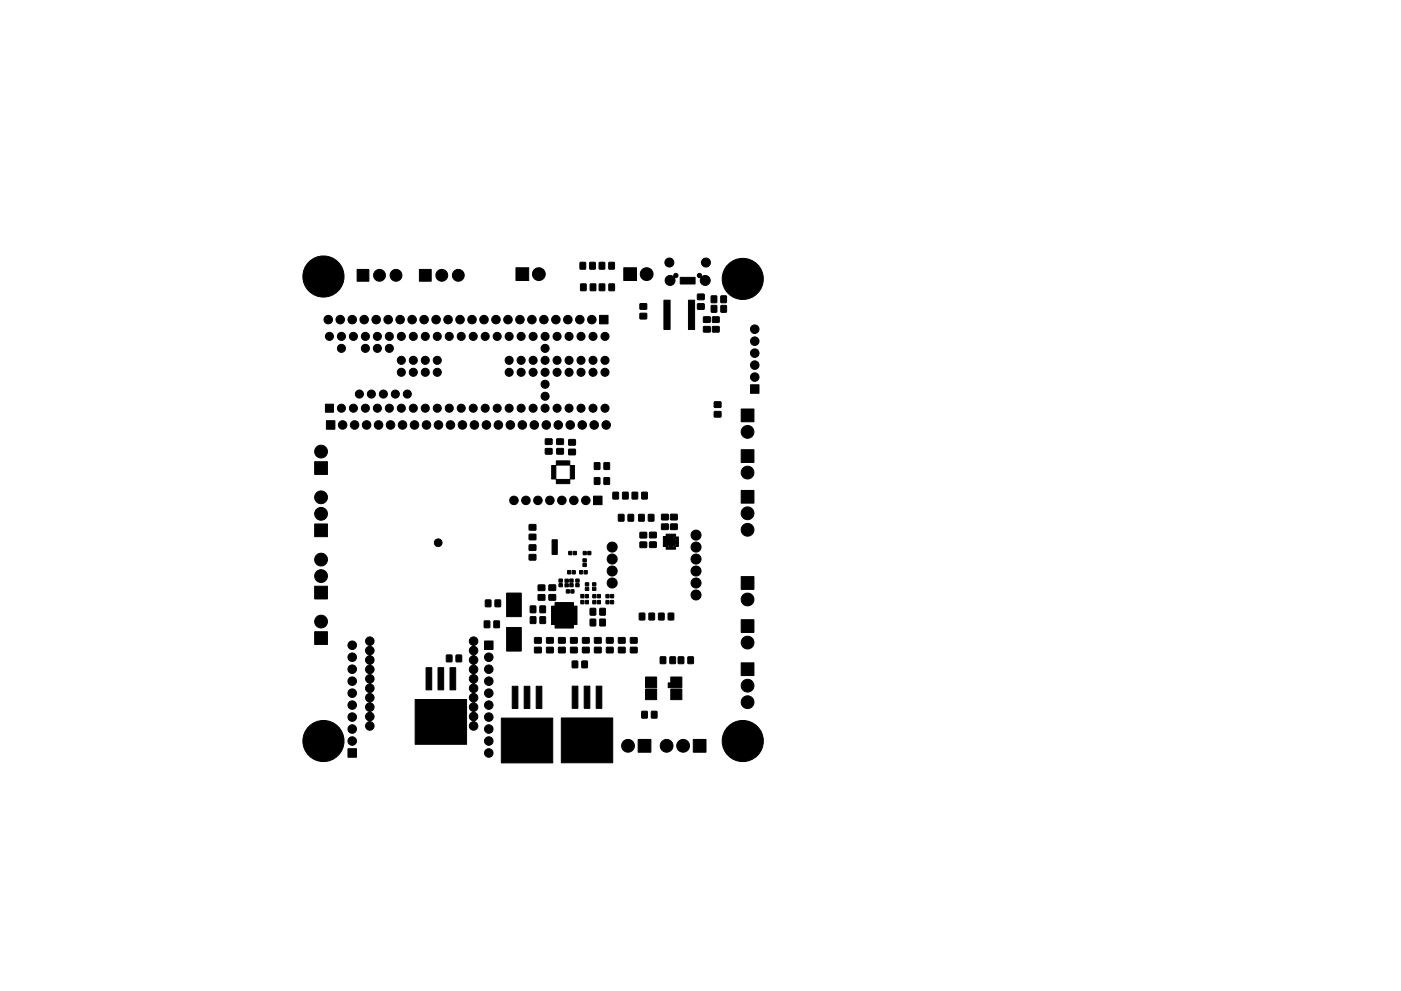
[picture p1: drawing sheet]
<svg xmlns="http://www.w3.org/2000/svg" width="297mm" height="210mm" viewBox="0 0 297 210" stroke-linecap="round" stroke-linejoin="round" font-family="sans-serif">
<g fill="#000" stroke="#000" stroke-width=".21">
<path d="M75.7 57.2h2.5v2.5h-2.5zM88.9 57.2h2.5v2.5h-2.5zM109.4 56.8h2.7v2.7h-2.7zM123 55.7h1.2l-.1 1.4-1.1-.1zM125.1 55.7h1.1v1.4l-1.2-.1zM127.1 55.7h1.1v1.4l-1.2-.1zM129.1 55.7h1.2l-.1 1.4-1.1-.1zM132.3 56.8h2.7v2.7h-2.7zM141.4 58.7a1.21 1.21 0 0 1 1.3-.1h.1a.49 .49 0 0 1 .5-.6 .49 .49 0 0 1 .5 .6 .49 .49 0 0 1-.7 .3 1.07 1.07 0 0 1-.4 1.4 1.07 1.07 0 0 1-1.4-.2 1.07 1.07 0 0 1 .1-1.4zM147.9 58.2a.57 .57 0 0 1 .6-.1 .57 .57 0 0 1 .3 .5 1.08 1.08 0 0 1 1.7 .7 1.08 1.08 0 0 1-1.2 1.3 1.08 1.08 0 0 1-.7-1.7h-.1a.49 .49 0 0 1-.5-.2 .49 .49 0 0 1-.1-.5zM123.1 60.3h1.2l-.1 1.4-1.1-.1zM125.2 60.3h1.1v1.4l-1.2-.1z"/>
<path d="M127.1 60.3h1.1v1.4l-1.2-.1zM127.1 66.9h1.8v1.8h-1.8zM129.1 60.3h1.2l-.1 1.4-1.1-.1zM135.7 66.5h1.4v1.1l-1.4 .1zM135.7 64.5l1.4-.1v1.2h-1.4zM140.8 63.7h1.3v6.2h-1.3zM146 63.7h1.3v6.2h-1.3zM144.2 58.9h3.2v1.4h-3.2zM147.9 64.5l1.4-.1v1.2h-1.4zM147.9 62.4h1.4v1.1l-1.4 .1zM149.2 69.3h1.3l.1 1.1-1.4 .1zM149.2 67.2h1.3l.1 1.1-1.4 .1z"/>
<path d="M150.8 62.8h1.2l-.1 1.4h-1.1zM150.8 64.8l1.2 .1-.1 1.3h-1.1zM151.1 69.3h1.3l.1 1.1-1.4 .1zM151.1 67.2h1.3l.1 1.1-1.4 .1zM152.9 62.8h1.1v1.4h-1.2zM152.9 64.8l1.1 .1v1.3h-1.2zM69 85.8h1.7v1.7h-1.7zM69.2 89.3h1.8v1.8h-1.8zM115.6 95.2h1.4v1.1h-1.3zM115.6 93.1h1.4v1.1l-1.3 .1zM117 98.8h.9v2.8h-.9zM118.1 95.2h1.3l.1 1.1h-1.4z"/>
<path d="M118.1 93.1h1.3l.1 1.1-1.4 .1zM117.9 97.8h2.9v.9h-2.9zM120.9 98.8h.9v2.8h-.9zM120.6 95.3h1.3l.1 1.1-1.4 .1zM120.6 93.3h1.3l.1 1.1h-1.4zM126 98.2h1.2l-.1 1.4-1.1-.1zM128.1 98.2h1.1v1.4l-1.1-.1zM151.5 87.3h1.3l.1 1.1-1.4 .1zM151.5 85.3h1.3l.1 1.1h-1.4zM157.1 95.4h2.7v2.7h-2.7zM157.1 86.8h2.7v2.7h-2.7zM159.1 81.6h1.8v1.8h-1.8z"/>
<path d="M66.7 111.2h2.7v2.7h-2.7zM66.7 98h2.7v2.7h-2.7zM112.2 117.7l1.4-.1v1.2h-1.4zM112.2 115.6h1.4v1.1l-1.4 .1zM112.2 113.4l1.4-.1v1.2h-1.4zM112.2 111.3h1.4v1.1l-1.4 .1zM117.1 114.5h1.1v3.1h-1.1zM117.9 101.7h2.9v.9h-2.9zM120.6 117h.6v.7h-.6zM121.6 117h.6v.7h-.6zM123.7 117h.6v.7h-.6zM123.6 119.5h.7v.7h-.7z"/>
<path d="M123.6 118.6h.7v.6h-.7zM124.6 117h.7v.7h-.7zM126 101.4h1.2l-.1 1.4-1.1-.1zM125.8 105.3h1.8v1.8h-1.8zM128.1 101.4h1.1v1.4l-1.1-.1zM130 104.5h1.1v1.4l-1.2-.1zM131.1 109.2h1.2l-.1 1.4-1.1-.1zM132 104.5h1.2l-.1 1.4-1.1-.1zM133.2 109.2h1.1v1.4l-1.1-.1zM134 104.5h1.2l-.1 1.4-1.1-.1zM135.4 109.2h1.2l-.1 1.4-1.1-.1zM135.7 115h1.4v1.1l-1.4 .1z"/>
<path d="M135.7 113l1.4-.1v1.2h-1.4zM136.1 104.5h1.1v1.4l-1.1-.1zM137.5 109.2h1.1v1.4l-1.1-.1zM137.7 115h1.4v1.1l-1.3 .1zM137.7 112.9h1.4v1.2h-1.3zM140.3 111.2h1.3l.1 1.1h-1.4zM140.3 109.1h1.3l.1 1.1-1.4 .1zM140.7 113.9h.5l.1-.6h1.9l.1 .6 .5 .1v1.9l-.5 .1-.1 .5h-1.9l-.1-.5-.6-.1h.9l.2 .2 .2-.2 .3 .2 .3-.2 .3 .2 .2-.2-1.4-.1-.1 .1h-.9l.1-.4h.4l.2 .2 .1-.3h1.7l.1 .3 .2-.3-.2-.2-.1 .2-1.8-.1-.2 .2h-.4v-.6h.4l.2 .3 .1-.3h1.7l.1 .2 .2-.2-.2-.2-.1 .2h-1.7l-.1-.2-.2 .2h-.4v-.5h.4l.2 .2 .1-.3h1.7l.1 .3 .2-.2-.2-.2-.1 .1h-1.7l-.1-.1-.2 .2-.5-.1v-.4h.9l.1 .2 .9-.2 .4 .2 .1-.2-.2-.1-.3 .1-.2-.1-.4 .1-.2-.1-.2 .1zM142.2 111.2h1.3l.1 1.1h-1.4zM142.2 109.1h1.3l.1 1.1-1.4 .1zM157.1 104.1h2.7v2.7h-2.7zM66.7 134h2.7v2.7h-2.7z"/>
<path d="M66.7 124.4h2.7v2.7h-2.7zM77.8 135.3a.94 .94 0 0 1 1.4 .5 .94 .94 0 0 1-.7 1.2v.1a1 1 0 0 1 .8 1 1 1 0 0 1-.8 .9v.1a1 1 0 0 1 .8 1 1 1 0 0 1-.8 .9v.1a1 1 0 0 1 .8 1 1 1 0 0 1-.8 .9v.1a1 1 0 0 1 .8 1 1 1 0 0 1-.8 .9v.1a1 1 0 0 1 .8 1 1 1 0 0 1-.8 .9v.1a1 1 0 0 1 .8 1 1 1 0 0 1-.8 .9v.1a1 1 0 0 1 .8 1 1 1 0 0 1-.8 .9v.1a1 1 0 0 1 .8 1 1 1 0 0 1-.8 .9v.1a.91 .91 0 0 1 .8 1.2 .91 .91 0 0 1-1.4 .4 .91 .91 0 0 1 .1-1.5l.3-.1v-.1a.99 .99 0 0 1-.8-1 .99 .99 0 0 1 .8-1 1 1 0 0 1-.8-1 1 1 0 0 1 .8-1 1 1 0 0 1-.8-1 1 1 0 0 1 .8-1 1 1 0 0 1-.8-1 1 1 0 0 1 .8-1 1 1 0 0 1-.8-1 1 1 0 0 1 .8-1 1 1 0 0 1-.8-1 1 1 0 0 1 .8-1 1 1 0 0 1-.8-1 1 1 0 0 1 .8-1 1 1 0 0 1-.8-1 1 1 0 0 1 .8-1 .98 .98 0 0 1-.5-1.7zM94.7 139h1.1v1.4h-1.2zM96.7 139h1.2l-.1 1.4h-1.1zM99.7 135.5a.93 .93 0 0 1 1.5 .2 .93 .93 0 0 1-.7 1.3v.1a1 1 0 0 1 .8 1 1 1 0 0 1-.8 .9v.1a1 1 0 0 1 .8 1 1 1 0 0 1-.8 .9v.1a1 1 0 0 1 .8 1 1 1 0 0 1-.8 .9v.1a1 1 0 0 1 .8 1 1 1 0 0 1-.8 .9v.1a1 1 0 0 1 .8 1 1 1 0 0 1-.8 .9v.1a1 1 0 0 1 .8 1 1 1 0 0 1-.8 .9v.1a1 1 0 0 1 .8 1 1 1 0 0 1-.8 .9v.1a1 1 0 0 1 .8 1 1 1 0 0 1-.8 .9v.1a.91 .91 0 0 1 .8 1.2 .91 .91 0 0 1-1.4 .4 .91 .91 0 0 1 .1-1.5l.3-.1v-.1a.99 .99 0 0 1-.8-1 .99 .99 0 0 1 .8-1 1 1 0 0 1-.8-1 1 1 0 0 1 .8-1 1 1 0 0 1-.8-1 1 1 0 0 1 .8-1 1 1 0 0 1-.8-1 1 1 0 0 1 .8-1 1 1 0 0 1-.8-1 1 1 0 0 1 .8-1 1 1 0 0 1-.8-1 1 1 0 0 1 .8-1 1 1 0 0 1-.8-1 1 1 0 0 1 .8-1 1 1 0 0 1-.8-1 1 1 0 0 1 .8-1 1.03 1.03 0 0 1-.6-1.5zM102.7 131.8h1.1v1.4l-1.1-.1zM102.9 127.3h1.2l-.1 1.4h-1.1zM102.7 136h1.8v1.8h-1.8zM104.7 131.8h1.2l-.1 1.4-1.1-.1zM105 127.3h1.1v1.4h-1.1zM107.4 133.1h3.1v5h-3.1zM107.4 125.8h3.1v5h-3.1z"/>
<path d="M112.4 128.6h1.2l-.1 1.4-1.1-.1zM112.5 130.9h1.1v1.4l-1.2-.1zM113.4 137.3h1.3l.1 1.2h-1.4zM113.4 135.3h1.3l.1 1.1-1.4 .1zM114.1 126.2h1.4v1.1h-1.4zM114.1 124.1h1.4v1.1l-1.4 .1zM114.5 128.6h1.2l-.1 1.4-1.1-.1zM114.5 130.9h1.2l-.1 1.4-1.1-.1zM115.9 137.3h1.3l.1 1.2h-1.4zM115.9 135.3h1.3l.1 1.1-1.4 .1zM116.4 126.2l1.4-.1v1.2h-1.4zM116.4 124.1h1.4v1.1l-1.4 .1z"/>
<path d="M117.8 128.8h3.6v3.6h-3.6zM118.5 123.8h.7v.7h-.7zM118.5 122.9h.7v.6h-.7zM118.4 137.3h1.4v1.2h-1.3zM118.4 135.3h1.4v1.1l-1.3 .1zM119.8 123.9h.7v.6h-.7zM119.8 122.9h.7v.6h-.7zM120.1 125.1h.6v.7h-.6zM120.4 121.1h.6v.6h-.6zM120.8 123.8h.7v.7h-.7zM120.8 122.9h.7v.6h-.7zM116.9 128.6h.7l.1-.8h3.9v.8h.7v3.9h-.7v.8h-3.9l-.1-.8h-.7z"/>
<path d="M121.1 125.1h.6v.7h-.6zM121.3 121.1h.7v.6h-.7zM121 137.3h1.3l.1 1.2h-1.4zM121 135.3h1.3l.1 1.1-1.4 .1zM122.1 123.8h.7v.7h-.7zM122.1 122.9h.7v.6h-.7zM122.9 121.1h.6v.6h-.6zM123.2 127.4h.6v.7h-.6zM123.2 126.1h.6v.7h-.6zM123.9 121.1h.6v.6h-.6zM124.1 127.4h.7v.7h-.7zM124.1 126.1h.7v.7h-.7z"/>
<path d="M124.1 124.6h.7v.7h-.7zM124.1 123.7h.7v.6h-.7zM123.5 137.3h1.4v1.2h-1.4zM123.5 135.3h1.4v1.1l-1.4 .1zM125.1 131.4h1.2l-.1 1.4-1.1-.1zM125.1 129.1h1.2l-.1 1.4-1.1-.1zM125.7 127.4h.6v.7h-.6zM125.7 126.1h.6v.7h-.6zM125.6 124.6h.7v.7h-.7zM125.6 123.7h.7v.6h-.7zM126.7 127.4h.6v.7h-.6zM126.7 126.1h.6v.7h-.6z"/>
<path d="M126.1 137.3h1.3l.1 1.2h-1.4zM126.1 135.3h1.3l.1 1.1-1.4 .1zM127.2 131.4h1.2l-.1 1.4-1.1-.1zM127.2 129.1h1.2l-.1 1.4-1.1-.1zM128.5 127.4h.6v.7h-.6zM128.5 126.1h.6v.7h-.6zM128.6 137.3h1.3l.1 1.2h-1.4zM128.6 135.3h1.3l.1 1.1-1.4 .1zM129.5 127.4h.6v.7h-.6zM129.5 126.1h.6v.7h-.6zM131.1 137.3h1.4v1.2h-1.3zM131.1 135.3h1.4v1.1l-1.3 .1z"/>
<path d="M133.7 137.3h1.3l.1 1.2h-1.4zM133.7 135.3h1.3l.1 1.1-1.4 .1zM135.6 130.1h1.1v1.4h-1.2zM137.6 130.1h1.2l-.1 1.4h-1.1zM139.6 130.1h1.2l-.1 1.4h-1.1zM140 139.4h1.2l-.1 1.4-1.1-.1zM141.7 130.1h1.1v1.4h-1.1zM142.1 139.4h1.1v1.4l-1.2-.1zM143.8 139.4h1.2l-.1 1.4-1.1-.1zM145.9 139.4h1.1v1.4l-1.2-.1zM157.1 131.5h2.7v2.7h-2.7zM157.1 122.3h2.7v2.7h-2.7z"/>
<path d="M90.3 141.7h1.2v4.7h-1.2zM92.9 141.7h1.2v4.7h-1.2zM95.4 141.7h1.2v4.7h-1.2zM88 148.4h10.9v9.5h-10.9zM108.6 145.6h1.2v4.7h-1.2zM111.1 145.6h1.2v4.7h-1.2zM113.7 145.6h1.2v4.7h-1.2zM121.3 140.3h1.2l-.1 1.4-1.1-.1zM121.3 145.6h1.2v4.7h-1.2zM123.4 140.3h1.1v1.4l-1.1-.1zM123.9 145.6h1.2v4.7h-1.2zM126.4 145.6h1.2v4.7h-1.2z"/>
<path d="M136.1 150.9l1.1 .1v1.3h-1.1zM135.3 156.9h2.7v2.7h-2.7zM138.1 150.9l1.2 .1-.1 1.3h-1.1zM136.9 146.2h2.3v2.2h-2.3zM136.9 143.6h2.3v2.3h-2.3zM142.2 146.2h2.4v2.2h-2.4zM142.2 143.6h2.4v2.3h-2.9v-1l.5-.1zM147 156.9h2.7v2.7h-2.7zM157.1 140.6h2.7v2.7h-2.7zM73.8 158.9h1.8v1.8h-1.8zM106.3 152.4h10.9v9.5h-10.9zM119 152.3h10.9v9.5h-10.9z"/>
<circle cx="68.6" cy="58.7" r="4.4"/>
<circle cx="80.5" cy="58.4" r="1.26"/>
<circle cx="84" cy="58.4" r="1.26"/>
<circle cx="93.7" cy="58.4" r="1.26"/>
<circle cx="97.2" cy="58.4" r="1.26"/>
<circle cx="114.2" cy="58.2" r="1.35"/>
<circle cx="137.1" cy="58.2" r="1.35"/>
<circle cx="141.9" cy="55.7" r=".96"/>
<circle cx="149.7" cy="55.7" r=".96"/>
<circle cx="157.5" cy="59.2" r="4.4"/>
<circle cx="69.6" cy="67.8" r=".9"/>
<circle cx="69.8" cy="71.4" r=".85"/>
<circle cx="72.1" cy="67.8" r=".9"/>
<circle cx="72.4" cy="71.4" r=".85"/>
<circle cx="72.4" cy="73.9" r=".85"/>
<circle cx="74.7" cy="67.8" r=".9"/>
<circle cx="74.9" cy="71.4" r=".85"/>
<circle cx="77.2" cy="67.8" r=".9"/>
<circle cx="77.5" cy="71.4" r=".85"/>
<circle cx="77.5" cy="73.9" r=".85"/>
<circle cx="79.8" cy="67.8" r=".9"/>
<circle cx="80" cy="71.4" r=".85"/>
<circle cx="80" cy="73.9" r=".85"/>
<circle cx="82.3" cy="67.8" r=".9"/>
<circle cx="82.5" cy="73.9" r=".85"/>
<circle cx="82.5" cy="71.4" r=".85"/>
<circle cx="84.8" cy="67.8" r=".9"/>
<circle cx="85.1" cy="71.4" r=".85"/>
<circle cx="85.1" cy="79" r=".85"/>
<circle cx="85.1" cy="76.4" r=".85"/>
<circle cx="87.4" cy="67.8" r=".9"/>
<circle cx="87.6" cy="76.4" r=".85"/>
<circle cx="87.6" cy="71.4" r=".85"/>
<circle cx="87.6" cy="79" r=".85"/>
<circle cx="89.9" cy="67.8" r=".9"/>
<circle cx="90.2" cy="71.4" r=".85"/>
<circle cx="90.2" cy="76.4" r=".85"/>
<circle cx="90.2" cy="79" r=".85"/>
<circle cx="92.5" cy="67.8" r=".9"/>
<circle cx="92.7" cy="79" r=".85"/>
<circle cx="92.7" cy="76.4" r=".85"/>
<circle cx="92.7" cy="71.4" r=".85"/>
<circle cx="95" cy="67.8" r=".9"/>
<circle cx="95.2" cy="71.4" r=".85"/>
<circle cx="97.5" cy="67.8" r=".9"/>
<circle cx="97.8" cy="71.4" r=".85"/>
<circle cx="100.1" cy="67.8" r=".9"/>
<circle cx="100.3" cy="71.4" r=".85"/>
<circle cx="102.6" cy="67.8" r=".9"/>
<circle cx="102.9" cy="71.4" r=".85"/>
<circle cx="105.2" cy="67.8" r=".9"/>
<circle cx="105.4" cy="71.4" r=".85"/>
<circle cx="107.7" cy="67.8" r=".9"/>
<circle cx="107.9" cy="79" r=".85"/>
<circle cx="107.9" cy="71.4" r=".85"/>
<circle cx="107.9" cy="76.4" r=".85"/>
<circle cx="110.2" cy="67.8" r=".9"/>
<circle cx="110.5" cy="76.4" r=".85"/>
<circle cx="110.5" cy="79" r=".85"/>
<circle cx="110.5" cy="71.4" r=".85"/>
<circle cx="112.8" cy="67.8" r=".9"/>
<circle cx="113" cy="71.4" r=".85"/>
<circle cx="113" cy="76.4" r=".85"/>
<circle cx="113" cy="79" r=".85"/>
<circle cx="115.3" cy="67.8" r=".9"/>
<circle cx="115.6" cy="71.4" r=".85"/>
<circle cx="115.6" cy="76.4" r=".85"/>
<circle cx="115.6" cy="73.9" r=".85"/>
<circle cx="115.6" cy="79" r=".85"/>
<circle cx="117.9" cy="67.8" r=".9"/>
<circle cx="118.1" cy="76.4" r=".85"/>
<circle cx="118.1" cy="79" r=".85"/>
<circle cx="118.1" cy="71.4" r=".85"/>
<circle cx="120.4" cy="67.8" r=".9"/>
<circle cx="120.6" cy="79" r=".85"/>
<circle cx="120.6" cy="76.4" r=".85"/>
<circle cx="120.6" cy="71.4" r=".85"/>
<circle cx="122.9" cy="67.8" r=".9"/>
<circle cx="123.2" cy="79" r=".85"/>
<circle cx="123.2" cy="71.4" r=".85"/>
<circle cx="123.2" cy="76.4" r=".85"/>
<circle cx="125.5" cy="67.8" r=".9"/>
<circle cx="125.7" cy="76.4" r=".85"/>
<circle cx="125.7" cy="79" r=".85"/>
<circle cx="125.7" cy="71.4" r=".85"/>
<circle cx="128.3" cy="79" r=".85"/>
<circle cx="128.3" cy="71.4" r=".85"/>
<circle cx="128.3" cy="76.4" r=".85"/>
<circle cx="160" cy="77.5" r=".9"/>
<circle cx="160" cy="74.9" r=".9"/>
<circle cx="160" cy="72.4" r=".9"/>
<circle cx="160" cy="69.8" r=".9"/>
<circle cx="68.1" cy="95.8" r="1.35"/>
<circle cx="72.4" cy="86.6" r=".85"/>
<circle cx="72.6" cy="90.2" r=".9"/>
<circle cx="74.9" cy="86.6" r=".85"/>
<circle cx="75.2" cy="90.2" r=".9"/>
<circle cx="76.2" cy="83.6" r=".85"/>
<circle cx="77.5" cy="86.6" r=".85"/>
<circle cx="77.7" cy="90.2" r=".9"/>
<circle cx="78.7" cy="83.6" r=".85"/>
<circle cx="80" cy="86.6" r=".85"/>
<circle cx="80.3" cy="90.2" r=".9"/>
<circle cx="81.3" cy="83.6" r=".85"/>
<circle cx="82.5" cy="86.6" r=".85"/>
<circle cx="82.8" cy="90.2" r=".9"/>
<circle cx="83.8" cy="83.6" r=".85"/>
<circle cx="85.1" cy="86.6" r=".85"/>
<circle cx="85.3" cy="90.2" r=".9"/>
<circle cx="86.4" cy="83.6" r=".85"/>
<circle cx="87.6" cy="86.6" r=".85"/>
<circle cx="87.9" cy="90.2" r=".9"/>
<circle cx="90.2" cy="86.6" r=".85"/>
<circle cx="90.4" cy="90.2" r=".9"/>
<circle cx="92.7" cy="86.6" r=".85"/>
<circle cx="93" cy="90.2" r=".9"/>
<circle cx="95.2" cy="86.6" r=".85"/>
<circle cx="95.5" cy="90.2" r=".9"/>
<circle cx="97.8" cy="86.6" r=".85"/>
<circle cx="98" cy="90.2" r=".9"/>
<circle cx="100.3" cy="86.6" r=".85"/>
<circle cx="100.6" cy="90.2" r=".9"/>
<circle cx="102.9" cy="86.6" r=".85"/>
<circle cx="103.1" cy="90.2" r=".9"/>
<circle cx="105.4" cy="86.6" r=".85"/>
<circle cx="105.7" cy="90.2" r=".9"/>
<circle cx="107.9" cy="86.6" r=".85"/>
<circle cx="108.2" cy="90.2" r=".9"/>
<circle cx="110.5" cy="86.6" r=".85"/>
<circle cx="110.7" cy="90.2" r=".9"/>
<circle cx="113" cy="86.6" r=".85"/>
<circle cx="113.3" cy="90.2" r=".9"/>
<circle cx="115.6" cy="86.6" r=".85"/>
<circle cx="115.6" cy="81.5" r=".85"/>
<circle cx="115.6" cy="84.1" r=".85"/>
<circle cx="115.8" cy="90.2" r=".9"/>
<circle cx="118.1" cy="86.6" r=".85"/>
<circle cx="118.4" cy="90.2" r=".9"/>
<circle cx="120.6" cy="86.6" r=".85"/>
<circle cx="120.9" cy="90.2" r=".9"/>
<circle cx="123.2" cy="86.6" r=".85"/>
<circle cx="123.4" cy="90.2" r=".9"/>
<circle cx="125.7" cy="86.6" r=".85"/>
<circle cx="126" cy="90.2" r=".9"/>
<circle cx="128.3" cy="86.6" r=".85"/>
<circle cx="128.5" cy="90.2" r=".9"/>
<circle cx="158.5" cy="91.6" r="1.36"/>
<circle cx="160" cy="80" r=".9"/>
<circle cx="68.1" cy="118.7" r="1.36"/>
<circle cx="68.1" cy="109" r="1.36"/>
<circle cx="68.1" cy="105.5" r="1.36"/>
<circle cx="92.9" cy="115.1" r=".82"/>
<circle cx="109" cy="106.2" r=".9"/>
<circle cx="111.5" cy="106.2" r=".9"/>
<circle cx="114" cy="106.2" r=".9"/>
<circle cx="116.6" cy="106.2" r=".9"/>
<circle cx="119.1" cy="106.2" r=".9"/>
<circle cx="121.7" cy="106.2" r=".9"/>
<circle cx="124.2" cy="106.2" r=".9"/>
<circle cx="129.8" cy="118.6" r="1.06"/>
<circle cx="129.8" cy="116.1" r="1.06"/>
<circle cx="147.6" cy="118.6" r="1.06"/>
<circle cx="147.6" cy="116.1" r="1.06"/>
<circle cx="147.6" cy="113.5" r="1.06"/>
<circle cx="158.5" cy="100.3" r="1.36"/>
<circle cx="158.5" cy="108.9" r="1.35"/>
<circle cx="158.5" cy="112.4" r="1.35"/>
<circle cx="68.1" cy="131.9" r="1.36"/>
<circle cx="68.1" cy="122.2" r="1.36"/>
<circle cx="74.7" cy="139.4" r=".9"/>
<circle cx="74.7" cy="136.9" r=".9"/>
<circle cx="103.6" cy="139.4" r=".9"/>
<circle cx="129.8" cy="123.7" r="1.06"/>
<circle cx="129.8" cy="121.2" r="1.06"/>
<circle cx="147.6" cy="123.7" r="1.06"/>
<circle cx="147.6" cy="121.2" r="1.06"/>
<circle cx="147.6" cy="126.2" r="1.06"/>
<circle cx="158.5" cy="127.2" r="1.36"/>
<circle cx="158.5" cy="136.3" r="1.36"/>
<circle cx="68.6" cy="157.2" r="4.4"/>
<circle cx="74.7" cy="154.7" r=".9"/>
<circle cx="74.7" cy="157.2" r=".9"/>
<circle cx="74.7" cy="142" r=".9"/>
<circle cx="74.7" cy="152.1" r=".9"/>
<circle cx="74.7" cy="147.1" r=".9"/>
<circle cx="74.7" cy="149.6" r=".9"/>
<circle cx="74.7" cy="144.5" r=".9"/>
<circle cx="103.6" cy="159.8" r=".9"/>
<circle cx="103.6" cy="154.7" r=".9"/>
<circle cx="103.6" cy="157.2" r=".9"/>
<circle cx="103.6" cy="142" r=".9"/>
<circle cx="103.6" cy="152.1" r=".9"/>
<circle cx="103.6" cy="147.1" r=".9"/>
<circle cx="103.6" cy="149.6" r=".9"/>
<circle cx="103.6" cy="144.5" r=".9"/>
<circle cx="133.2" cy="158.2" r="1.36"/>
<circle cx="141.3" cy="158.2" r="1.36"/>
<circle cx="144.8" cy="158.2" r="1.36"/>
<circle cx="157.5" cy="157.2" r="4.4"/>
<circle cx="158.5" cy="145.5" r="1.36"/>
<circle cx="158.5" cy="149" r="1.36"/>
</g>
<g fill="none" stroke="#000" stroke-width=".4">
<path d="M117.1 132.3h.4M117.1 131.8h.4M117.1 131.3h.4M117.1 130.8h.4M117.1 130.3h.4M117.1 129.8h.4M117.1 129.3h.4M117.1 128.8h.4M117.9 128.1v.4M117.9 132.7v.4M118.4 128.1v.4M118.4 132.7v.4"/>
<path d="M118.9 128.1v.4M118.9 132.7v.4M119.4 128.1v.4M119.4 132.7v.4M119.9 128.1v.4M119.9 132.7v.4M120.4 128.1v.4M120.4 132.7v.4M120.9 128.1v.4M120.9 132.7v.4M121.4 128.1v.4M121.4 132.7v.4"/>
<path d="M121.7 132.3h.4M121.7 131.8h.4M121.7 131.3h.4M121.7 130.8h.4M121.7 130.3h.4M121.7 129.8h.4M121.7 129.3h.4M121.7 128.8h.4"/>
</g>
</svg>
